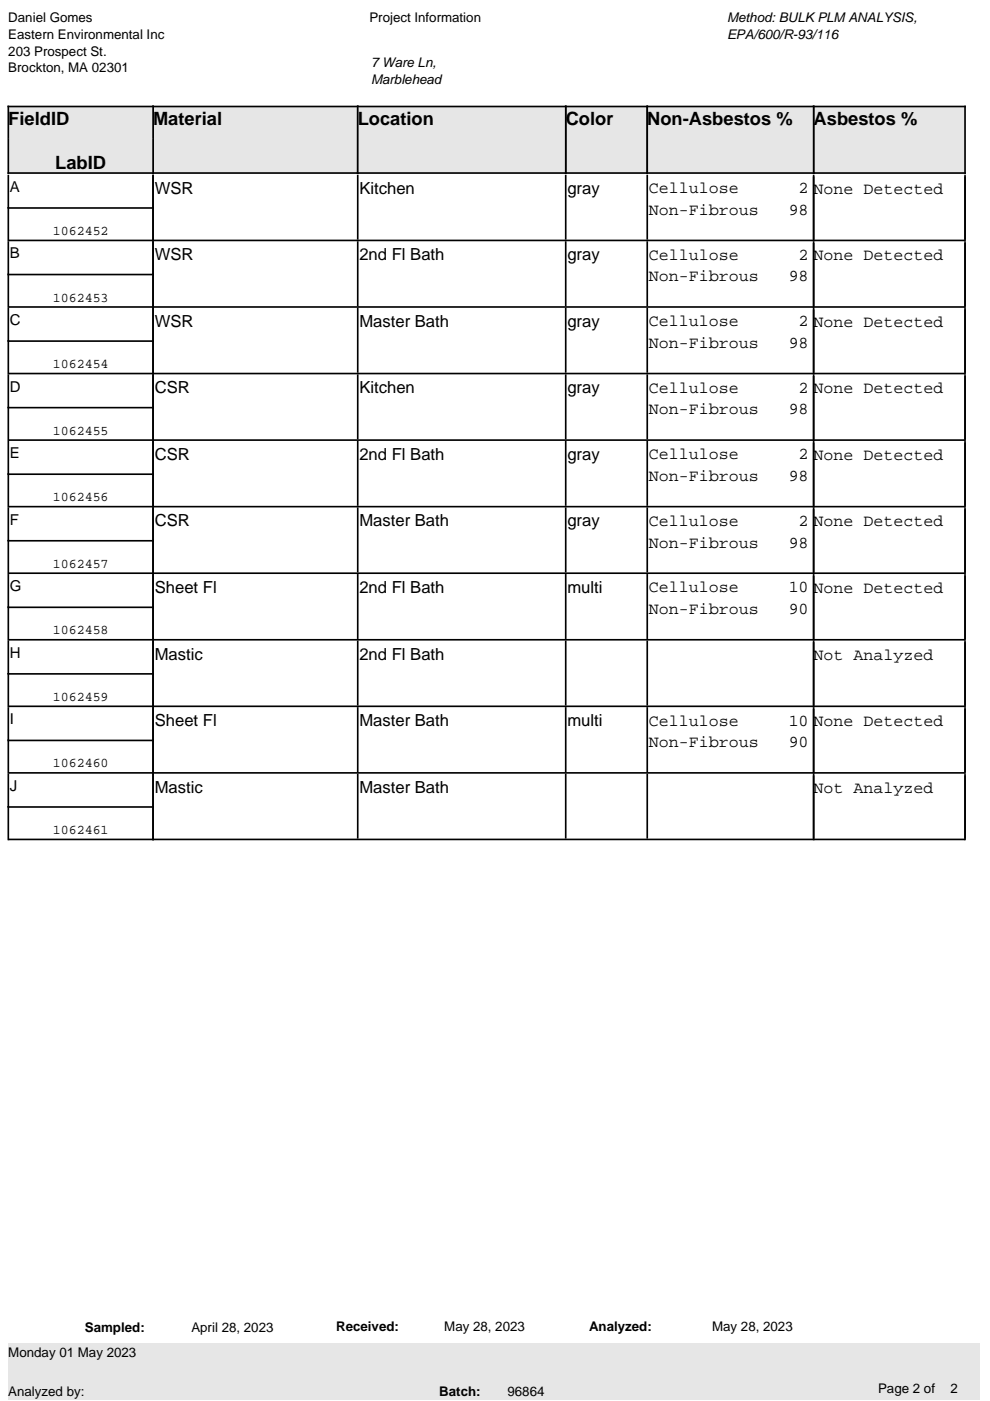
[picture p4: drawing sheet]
<svg xmlns="http://www.w3.org/2000/svg" width="210mm" height="297mm" viewBox="0 0 210 297" stroke-linecap="round" stroke-linejoin="round" font-family="sans-serif">
<defs><g id="words">
<g font-size="3.9">
<text x="1.8" y="26.6">FieldID</text>
<text x="32.5" y="26.6">Material</text>
<text x="75.8" y="26.6">Location</text>
<text x="119.9" y="26.6">Color</text>
<text x="137.2" y="26.6">Non-Asbestos %</text>
<text x="172.5" y="26.6">Asbestos %</text>
<text x="11.7" y="35.8">LabID</text>
</g>
<g font-size="3.5">
<text x="32.8" y="41.1">WSR</text>
<text x="76.2" y="41.1">Kitchen</text>
<text x="120.3" y="41.1">gray</text>
<text x="137.6" y="40.9">Cellulose</text>
<text x="169.3" y="40.9">2</text>
<text x="172.5" y="41.1">None Detected</text>
<text x="137.6" y="45.5">Non-Fibrous</text>
<text x="167.2" y="45.5">98</text>
<text x="32.8" y="55.2">WSR</text>
<text x="76.2" y="55.2">2nd Fl Bath</text>
<text x="120.3" y="55.2">gray</text>
<text x="137.6" y="55.1">Cellulose</text>
<text x="137.6" y="59.7">Non-Fibrous</text>
<text x="167.2" y="59.7">98</text>
<text x="169.3" y="55.1">2</text>
<text x="172.5" y="55.2">None Detected</text>
<text x="32.8" y="69.3">WSR</text>
<text x="76.2" y="69.3">Master Bath</text>
<text x="120.3" y="69.3">gray</text>
<text x="137.6" y="69.2">Cellulose</text>
<text x="169.3" y="69.2">2</text>
<text x="172.5" y="69.3">None Detected</text>
<text x="137.6" y="73.8">Non-Fibrous</text>
<text x="167.2" y="73.8">98</text>
<text x="32.8" y="83.4">CSR</text>
<text x="76.2" y="83.4">Kitchen</text>
<text x="120.3" y="83.4">gray</text>
<text x="137.6" y="83.3">Cellulose</text>
<text x="169.3" y="83.3">2</text>
<text x="172.5" y="83.4">None Detected</text>
<text x="137.6" y="87.9">Non-Fibrous</text>
<text x="167.2" y="87.9">98</text>
<text x="32.8" y="97.5">CSR</text>
<text x="76.2" y="97.5">2nd Fl Bath</text>
<text x="120.3" y="97.5">gray</text>
<text x="137.6" y="97.4">Cellulose</text>
<text x="137.6" y="102">Non-Fibrous</text>
<text x="167.2" y="102">98</text>
<text x="169.3" y="97.4">2</text>
<text x="172.5" y="97.5">None Detected</text>
<text x="32.8" y="111.6">CSR</text>
<text x="76.2" y="111.6">Master Bath</text>
<text x="120.3" y="111.6">gray</text>
<text x="137.6" y="111.5">Cellulose</text>
<text x="169.3" y="111.5">2</text>
<text x="172.5" y="111.6">None Detected</text>
<text x="137.6" y="116.1">Non-Fibrous</text>
<text x="167.2" y="116.1">98</text>
<text x="32.8" y="125.7">Sheet Fl</text>
<text x="76.2" y="125.7">2nd Fl Bath</text>
<text x="120.3" y="125.7">multi</text>
<text x="137.6" y="125.6">Cellulose</text>
<text x="167.2" y="125.6">10</text>
<text x="172.5" y="125.7">None Detected</text>
<text x="137.6" y="130.2">Non-Fibrous</text>
<text x="167.2" y="130.2">90</text>
<text x="32.8" y="139.8">Mastic</text>
<text x="76.2" y="139.8">2nd Fl Bath</text>
<text x="172.5" y="139.8">Not Analyzed</text>
<text x="32.8" y="153.9">Sheet Fl</text>
<text x="76.2" y="153.9">Master Bath</text>
<text x="120.3" y="153.9">multi</text>
<text x="137.6" y="153.8">Cellulose</text>
<text x="167.2" y="153.8">10</text>
<text x="172.5" y="153.9">None Detected</text>
<text x="137.6" y="158.4">Non-Fibrous</text>
<text x="167.2" y="158.4">90</text>
<text x="32.8" y="168.1">Mastic</text>
<text x="76.2" y="168.1">Master Bath</text>
<text x="172.5" y="168.1">Not Analyzed</text>
</g>
<g font-size="3.2">
<text x="2.1" y="40.7">A</text>
<text x="2.1" y="54.8">B</text>
<text x="2.1" y="68.9">C</text>
<text x="2.1" y="83">D</text>
<text x="2.1" y="97.1">E</text>
<text x="2.1" y="111.2">F</text>
<text x="2.1" y="125.4">G</text>
<text x="2.1" y="139.5">H</text>
<text x="2.1" y="153.6">I</text>
<text x="2.1" y="167.7">J</text>
</g>
<g font-size="2.8">
<text x="1.8" y="4.7">Daniel Gomes</text>
<text x="78.3" y="4.7">Project Information</text>
<text x="154.2" y="4.7">Method: BULK PLM ANALYSIS,</text>
<text x="1.8" y="8.2">Eastern Environmental Inc</text>
<text x="1.8" y="11.8">203 Prospect St.</text>
<text x="154.2" y="8.2">EPA/600/R-93/116</text>
<text x="1.8" y="15.3">Brockton, MA 02301</text>
<text x="78.7" y="14.2">7 Ware Ln,</text>
<text x="78.7" y="17.8">Marblehead</text>
<text x="11.2" y="49.8">1062452</text>
<text x="11.2" y="63.9">1062453</text>
<text x="11.2" y="78">1062454</text>
<text x="11.2" y="92.2">1062455</text>
<text x="11.2" y="106.3">1062456</text>
<text x="11.2" y="120.4">1062457</text>
<text x="11.2" y="134.5">1062458</text>
<text x="11.2" y="148.6">1062459</text>
<text x="11.2" y="162.7">1062460</text>
<text x="11.2" y="176.8">1062461</text>
<text x="1.8" y="287.6">Monday 01 May 2023</text>
<text x="18" y="282.3">Sampled:</text>
<text x="40.6" y="282.3">April 28, 2023</text>
<text x="71.3" y="282.1">Received:</text>
<text x="94.2" y="282.1">May 28, 2023</text>
<text x="124.9" y="282.1">Analyzed:</text>
<text x="151" y="282.1">May 28, 2023</text>
<text x="1.8" y="296.1">Analyzed by:</text>
<text x="93.1" y="296.1">Batch:</text>
<text x="107.6" y="296.1">96864</text>
<text x="186.2" y="295.4">Page 2 of</text>
<text x="201.5" y="295.4">2</text>
</g>
</g></defs>
<path d="M172.5 22.6h32.1v14.1h-32.1z" fill="#e6e6e6"/>
<path d="M172.3 22.6h32.5M172.3 36.7h32.5M172.5 22.4v14.5M204.6 22.4v14.5" fill="none" stroke="#000" stroke-width=".35"/>
<path d="M32.5 22.6h43.3v14.1h-43.3z" fill="#e6e6e6"/>
<path d="M32.3 22.6h43.7M32.3 36.7h43.7M32.5 22.4v14.5M75.8 22.4v14.5" fill="none" stroke="#000" stroke-width=".35"/>
<path d="M119.9 22.6h17.3v14.1h-17.3z" fill="#e6e6e6"/>
<path d="M119.8 22.6h17.6M119.8 36.7h17.6M119.9 22.4v14.5M137.2 22.4v14.5" fill="none" stroke="#000" stroke-width=".35"/>
<path d="M137.2 22.6h35.3v14.1h-35.3z" fill="#e6e6e6"/>
<path d="M137.1 22.6h35.6M137.1 36.7h35.6M137.2 22.4v14.5M172.5 22.4v14.5" fill="none" stroke="#000" stroke-width=".35"/>
<path d="M75.8 22.6h44.1v14.1h-44.1z" fill="#e6e6e6"/>
<path d="M75.7 22.6h44.4M75.7 36.7h44.4M75.8 22.4v14.5M119.9 22.4v14.5" fill="none" stroke="#000" stroke-width=".35"/>
<path d="M1.8 22.6h30.7v6.7h-30.7z" fill="#e6e6e6"/>
<path d="M1.6 22.6h31M1.8 22.4v6.9M32.5 22.4v6.9" fill="none" stroke="#000" stroke-width=".35"/>
<path d="M1.8 29.3h30.7v7.4h-30.7z" fill="#e6e6e6"/>
<g fill="none" stroke="#000" stroke-width=".35">
<path d="M1.6 36.7h31M1.8 29.3v7.6M1.8 37v141.2M32.5 29.3v7.6M32.5 37v141.2M75.8 37v13.8M119.9 37v13.8M137.2 37v13.8M172.5 37.4v13.8M204.6 37.4v13.8M1.6 44.1h31M1.6 58.2h31"/>
<path d="M1.8 51h202.8M75.8 51.2v13.7M119.9 51.2v13.7M137.2 51.2v13.7M172.5 51.5v13.8M204.6 51.5v13.8M1.6 72.3h31M1.8 65.1h202.8M1.8 79.2h202.8M75.8 65.3v13.7M75.8 79.4v13.7M119.9 65.3v13.7"/>
<path d="M119.9 79.4v13.7M137.2 65.3v13.7M137.2 79.4v13.7M172.5 65.6v13.8M172.5 79.7v13.8M204.6 65.6v13.8M204.6 79.7v13.8M1.6 86.4h31M1.8 93.3h202.8M75.8 93.5v13.7M119.9 93.5v13.7M137.2 93.5v13.7"/>
<path d="M172.5 93.8v13.8M204.6 93.8v13.8M1.6 100.5h31M1.6 114.7h31M1.8 107.4h202.8M75.8 107.6v13.8M119.9 107.6v13.8M137.2 107.6v13.8M172.5 107.9v13.8M204.6 107.9v13.8M1.6 128.8h31M1.8 121.5h202.8"/>
<path d="M1.8 135.6h202.8M75.8 121.7v13.8M75.8 135.8v13.8M119.9 121.7v13.8M119.9 135.8v13.8M137.2 121.7v13.8M137.2 135.8v13.8M172.5 122.1v13.7M172.5 136.2v13.7M204.6 122.1v13.7M204.6 136.2v13.7M1.6 142.9h31"/>
<path d="M1.6 157h31M1.8 149.8h202.8M75.8 149.9v13.8M119.9 149.9v13.8M137.2 149.9v13.8M172.5 150.3v13.7M204.6 150.3v13.7M1.6 171.1h31M1.8 163.9h202.8M1.8 178h202.8M75.8 164v13.8M119.9 164v13.8"/>
<path d="M137.2 164v13.8M172.5 164.4v13.8M204.6 164.4v13.8"/>
</g>
<g fill="none" stroke="#0e0306" stroke-width=".35">
<path d="M172.5 37v13.8M204.6 37v13.8M172.5 51.2v13.7M204.6 51.2v13.7M172.5 65.3v13.7M172.5 79.4v13.7M204.6 65.3v13.7M204.6 79.4v13.7M172.5 93.5v13.7M204.6 93.5v13.7M172.5 107.6v13.8M204.6 107.6v13.8"/>
<path d="M172.5 121.7v13.8M172.5 135.8v13.8M204.6 121.7v13.8M204.6 135.8v13.8M172.5 149.9v13.8M204.6 149.9v13.8M172.5 164v13.8M204.6 164v13.8"/>
</g>
<g fill="#e6e6e6">
<path d="M1.8 284.7h206v12h-206z"/>
<path d="M200.7 290h7.1v6h-7.1z"/>
</g>
<use href="#words"/>
</svg>
